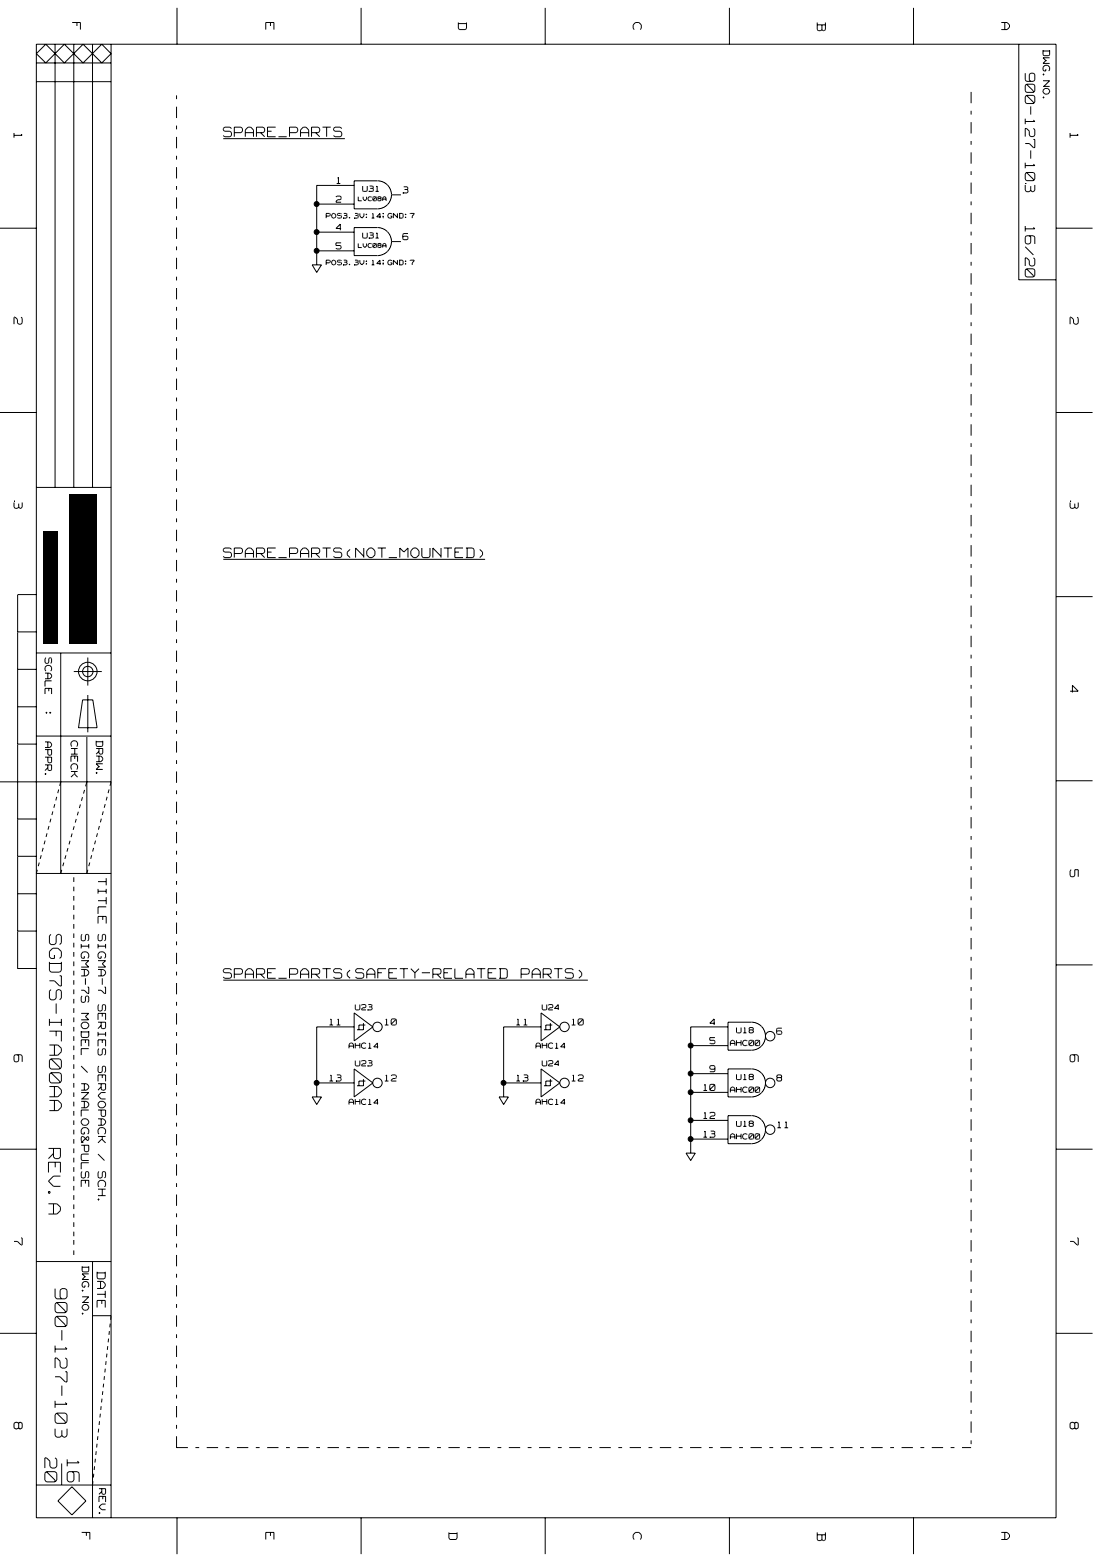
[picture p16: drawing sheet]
<svg xmlns="http://www.w3.org/2000/svg" width="297mm" height="420mm" viewBox="0 0 297 420" stroke-linecap="round" stroke-linejoin="round" font-family="sans-serif">
<defs><g id="words">
<g font-size="7.1" fill="#fff">
<text x="12.4" y="251.3" transform="rotate(90 12.4 251.3)">SGD7S-IFA00AA</text>
<text x="12.1" y="308.9" transform="rotate(90 12.1 308.9)">REV.A</text>
<text x="13.9" y="346.6" transform="rotate(90 13.9 346.6)">900-127-103</text>
<text x="11.2" y="392.1" transform="rotate(90 11.2 392.1)">20</text>
<text x="17.2" y="392.6" transform="rotate(90 17.2 392.6)">16</text>
</g>
<g font-size="5.8" fill="#fff">
<text x="275.1" y="19.7" transform="rotate(90 275.1 19.7)">900-127-103</text>
<text x="275.1" y="60.8" transform="rotate(90 275.1 60.8)">16/20</text>
</g>
<g font-size="4.9" fill="#fff">
<text x="18.8" y="6.1" transform="rotate(90 18.8 6.1)">F</text>
<text x="70.9" y="6.1" transform="rotate(90 70.9 6.1)">E</text>
<text x="122.7" y="6.1" transform="rotate(90 122.7 6.1)">D</text>
<text x="169.7" y="6.1" transform="rotate(90 169.7 6.1)">C</text>
<text x="219.2" y="6.1" transform="rotate(90 219.2 6.1)">B</text>
<text x="268.8" y="6.1" transform="rotate(90 268.8 6.1)">A</text>
<text x="3.1" y="35.8" transform="rotate(90 3.1 35.8)">1</text>
<text x="287.3" y="35.8" transform="rotate(90 287.3 35.8)">1</text>
<text x="60.1" y="37.3">SPARE_PARTS</text>
<text x="3.1" y="85.3" transform="rotate(90 3.1 85.3)">2</text>
<text x="287.3" y="85.3" transform="rotate(90 287.3 85.3)">2</text>
<text x="3.1" y="134.8" transform="rotate(90 3.1 134.8)">3</text>
<text x="287.3" y="134.8" transform="rotate(90 287.3 134.8)">3</text>
<text x="60.1" y="150.5">SPARE_PARTS(NOT_MOUNTED)</text>
<text x="287.3" y="184.4" transform="rotate(90 287.3 184.4)">4</text>
<text x="287.3" y="233.9" transform="rotate(90 287.3 233.9)">5</text>
<text x="25.7" y="236.2" transform="rotate(90 25.7 236.2)">TITLE SIGMA-7 SERIES SERVOPACK / SCH.</text>
<text x="60.1" y="263.7">SPARE_PARTS(SAFETY-RELATED PARTS)</text>
<text x="3.1" y="283.7" transform="rotate(90 3.1 283.7)">6</text>
<text x="287.3" y="283.7" transform="rotate(90 287.3 283.7)">6</text>
<text x="3.1" y="333" transform="rotate(90 3.1 333)">7</text>
<text x="287.3" y="333" transform="rotate(90 287.3 333)">7</text>
<text x="25.5" y="342.1" transform="rotate(90 25.5 342.1)">DATE</text>
<text x="3.1" y="382.5" transform="rotate(90 3.1 382.5)">8</text>
<text x="287.3" y="382.5" transform="rotate(90 287.3 382.5)">8</text>
<text x="21.3" y="412.2" transform="rotate(90 21.3 412.2)">F</text>
<text x="70.9" y="412.2" transform="rotate(90 70.9 412.2)">E</text>
<text x="120.1" y="412.2" transform="rotate(90 120.1 412.2)">D</text>
<text x="169.7" y="412.2" transform="rotate(90 169.7 412.2)">C</text>
<text x="219.2" y="412.2" transform="rotate(90 219.2 412.2)">B</text>
<text x="268.8" y="412.2" transform="rotate(90 268.8 412.2)">A</text>
</g>
<text font-size="4.5" fill="#fff" x="21.3" y="251.3" transform="rotate(90 21.3 251.3)">SIGMA-7S MODEL / ANALOG&amp;PULSE</text>
<g font-size="3.9" fill="#fff">
<text x="280.1" y="13.5" transform="rotate(90 280.1 13.5)">DWG.NO.</text>
<text x="11.6" y="176.9" transform="rotate(90 11.6 176.9)">SCALE</text>
<text x="11.6" y="191.1" transform="rotate(90 11.6 191.1)">:</text>
<text x="11.6" y="199.6" transform="rotate(90 11.6 199.6)">APPR.</text>
<text x="18.6" y="199.3" transform="rotate(90 18.6 199.3)">CHECK</text>
<text x="25.4" y="199.3" transform="rotate(90 25.4 199.3)">DRAW.</text>
<text x="21.6" y="340.6" transform="rotate(90 21.6 340.6)">DWG.NO.</text>
<text x="26.1" y="400.4" transform="rotate(90 26.1 400.4)">REV.</text>
</g>
<g font-size="3.1" fill="#fff">
<text x="90.6" y="49.7">1</text>
<text x="108.4" y="52.2">3</text>
<text x="90.4" y="54.7">2</text>
<text x="90.4" y="62.2">4</text>
<text x="108.4" y="64.8">6</text>
<text x="90.4" y="67.3">5</text>
<text x="88.6" y="276">11</text>
<text x="103.5" y="276">10</text>
<text x="138.9" y="276">11</text>
<text x="153.8" y="276">10</text>
<text x="191" y="281.1">5</text>
<text x="191" y="276">4</text>
<text x="209" y="278.5">6</text>
<text x="88.6" y="291.1">13</text>
<text x="103.5" y="291.1">12</text>
<text x="138.9" y="291.1">13</text>
<text x="153.8" y="291.1">12</text>
<text x="189.3" y="293.6">10</text>
<text x="191" y="288.6">9</text>
<text x="209" y="291.1">8</text>
<text x="189.3" y="301.2">12</text>
<text x="209.2" y="303.7">11</text>
<text x="189.3" y="306.2">13</text>
</g>
<g font-size="2.7" fill="#fff">
<text x="97.6" y="51.7">U31</text>
<text x="97.6" y="64.3">U31</text>
<text x="95.6" y="271.9">U23</text>
<text x="145.9" y="271.9">U24</text>
<text x="196.5" y="281.5">AHC00</text>
<text x="198.2" y="278">U18</text>
<text x="93.9" y="282.2">AHC14</text>
<text x="95.6" y="286.9">U23</text>
<text x="144.2" y="282.2">AHC14</text>
<text x="145.9" y="286.9">U24</text>
<text x="198.2" y="290.6">U18</text>
<text x="93.9" y="297.3">AHC14</text>
<text x="144.2" y="297.3">AHC14</text>
<text x="196.5" y="294">AHC00</text>
<text x="198.2" y="303.2">U18</text>
<text x="196.5" y="306.6">AHC00</text>
</g>
<g font-size="2.4" fill="#fff">
<text x="87.8" y="59">POS3.3V:14;GND:7</text>
<text x="87.8" y="71.5">POS3.3V:14;GND:7</text>
</g>
<g font-size="2.1" fill="#fff">
<text x="96.4" y="54.2">LVC08A</text>
<text x="96.4" y="66.8">LVC08A</text>
</g>
</g></defs>
<path d="M11.6 142.9h4v30.3h-4zM18.6 133h7.5v40.1h-7.5z" fill="#000"/>
<path d="M261.3 24.7v364.7M47.5 389.4h213.8M47.5 389.4v-364.7" fill="none" stroke="#000" stroke-width=".27" stroke-dasharray="3 2 1 2" stroke-linecap="butt"/>
<path d="M9.8 235l6.5-24.7M16.3 235l7.1-24.7M23.4 235l6.5-24.7M24.9 399.5l5-45.6" fill="none" stroke="#000" stroke-width=".27" stroke-dasharray="1 1 1 1 1 1 1 1" stroke-linecap="butt"/>
<g fill="none" stroke="#000" stroke-width=".27">
<path d="M9.8 11.9h274.3v396.4h-274.3zM9.8 16.9h20.1M12.3 11.9l5 5 5.1-5 5 5 2.5-2.5-2.5-2.5-5 5-5.1-5-5 5-2.5-2.5zM14.8 11.9v119.2M19.4 6.1h2.2M19.9 11.9v119.2M20.7 6.1v.9M21.6 6.1v1.9M24.9 11.9v119.2M29.9 11.9v396.4M47.6 2.1v9.8M71.5 6.1h2.2"/>
<path d="M71.5 6.1v1.9M72.8 6.1v.9M73.7 6.1v1.9M97.2 2.1v9.8M123.3 6.1v1.5l.4 .4h1.5M123.4 6.4h2.1M125.5 6.1v1.5l-.3 .4M146.7 2.1v9.8M170.3 6.7v.9l.3 .4M171 6.1l-.7 .6M171 6.1h.9M171.9 6.1l.7 .6"/>
<path d="M172.6 6.7v.9l-.3 .4M196.3 2.1v9.8M219.9 6.1v1.9l.3 .3M219.9 6.7h2.1M220.2 8.3h.6M221.1 6.7v1.2l-.3 .4M221.2 8l.2 .3M222.1 6.1v1.9l-.6 .3M245.8 2.1v9.8M269.4 6.1h1.5M269.4 8h1.5M270.3 6.1v1.8"/>
<path d="M271 6.1l.6 .6M271.6 6.7v.6M271.6 7.3l-.6 .7M274.1 11.9v63.4h10M275.8 19.7v1.8M277.3 19.7l-.4 .4v1.4M277.4 19.7h.6M278 19.7l.4 .4v1.4M280.6 13.5v1.2M280.6 18.8l.3 .3h.5M280.6 15.5l.8 .8-.8 .8M280.6 14.7l.3 .3h1.2"/>
<path d="M280.7 17.1h1.7M280.7 15.5h1.7M280.7 13.7h1.7M280.8 19.9l-.2 .2M280.9 19.9v.2M281.4 18.6v.5M281.4 16.3h.2M281.9 17.6h-.8l-.5 .5v.7M281.9 17.6l.5 .5v.7M282.4 13.5v1.2M282.4 18.8l-.2 .3M282.4 14.7l-.2 .3"/>
<path d="M3.8 35.8v1.2M3.8 36.4h2.1M5.7 36.1l.3 .3M9.8 22h20.1M60.1 34.6v.3M60.1 35l.3 .3M60.1 36.4l.3 .4M60.1 37.3h32.7M60.4 34.2l-.3 .3M60.5 34.2h1.3M60.5 35.3h1.3M60.5 36.8h1.3"/>
<path d="M61.9 35.3l.4 .4v.7M61.9 34.2l.4 .4M62.3 36.4l-.4 .4M65.2 34.6v.7M65.2 34.6l-.4-.4h-1.8v2.6M65.2 35.3l-.4 .4h-1.7M66 36.8v-1.8l.8-.8h.7l.7 .8v1.8M66 35.7h2.2M69 35.7h1.8M70.1 35.7l1.1 1.1M70.8 34.2h-1.8v2.6M70.8 34.2l.4 .4"/>
<path d="M71.2 34.6v.7M71.2 35.3l-.4 .4M72 35.3h1.1M72 36.8h2.2M74.2 34.2h-2.2v2.6M74.9 36.8h2.2M77.9 35.7h1.8M79.7 34.2h-1.8v2.6M79.7 34.2l.4 .4M80.1 34.6v.7M80.1 35.3l-.4 .4M80.9 35.7h2.1"/>
<path d="M82.3 34.2h-.7l-.7 .8v1.8M82.3 34.2l.8 .8v1.8M85 35.7l1 1.1M86 34.6v.7M86 34.6l-.4-.4h-1.8v2.6M86 35.3l-.4 .4h-1.7M86.8 34.2h2.2M87.9 34.2v2.6M89.7 36.4l.4 .4M89.7 34.6v.3M89.7 35l.4 .3M90.1 34.2l-.3 .3"/>
<path d="M90.1 35.3h1.5l.3 .4v.7M90.1 34.2h1.5l.3 .4M91.9 36.4l-.3 .4h-1.5M275.8 26v1.4l.4 .5M275.8 31.9v1.5M275.8 38.6h1.1l1.1 1.1M275.8 24.5l.4 .4M275.8 21.5l.4 .4M276.1 34.5h-.3v2.2M276.2 22.6l-.4 .4v1.4M276.2 34.5l.7 .8M276.2 25.7l-.4 .3"/>
<path d="M276.2 25.7l1.8 1.7M276.2 27.9h1.8M276.2 25.7h1.8M276.2 24.9h1.8M276.2 21.9h1.8M276.9 36.4l.4 .3M276.9 35.3v1M276.9 21.5l.4 .3M277.3 28.6v2.2M277.4 36.7h.6M278 22.6l-1.8 .1 1.8 1.7M278 24.5v.3l.4-.3"/>
<path d="M278 27.5v.3M278 22.6l.4 .4v1.4M278 34.5l.4 .4v1.4M278 37.5l.4 .1v2.1h-.4M278 32.3l.4 .4h-2.5M278 25.7l.4 .3M278.4 21.5l-.4 .4M278.4 26v1.4l-.4 .5M278.4 36.4l-.4 .3M280.6 24.3v.5M280.6 20.2h.3M280.6 24.8l.6 .5h.7"/>
<path d="M280.6 23.2h1.8M280.6 21.7h1.8l-1.5 1.5M280.8 26.1h-.2v.2h.3v-.2M281.9 23.8h-.8l-.5 .5M281.9 23.8l.5 .5M282.4 24.3v.5M282.4 24.8l-.5 .5M287.9 35.8v1.2M288 36.4h2.1M289.8 36.1l.3 .3M85.2 54.9h10.1M87.8 57.4h.8"/>
<path d="M87.8 57.4v1.3M87.8 58.1h.8M88.6 57.4l.3 .2M88.9 57.6v.3M88.9 58l-.3 .1M89.2 57.8l.4-.4h.3l.4 .4M89.2 57.8v.5l.4 .4 .7-.4v-.5M90.4 53l.2-.3h.9l.3 .3M90.6 49.4h1M90.8 57.6v.1M90.8 58.5l.8 .2M90.8 57.8l.8 .2"/>
<path d="M91.1 47.7l-.3 .3M91.1 47.8v1.5M91.6 57.4l-.8 .1M91.7 57.4l.2 .2M91.7 58l.2 .1M91.8 53v.4M91.8 53.5l-.2 .2h-.7l-.5 .5v.2h1.4M91.9 58.2v.3M91.9 58.5l-.2 .2M92.3 58.7h.1M92.5 57.4l.9 .2M93.2 58l.2 .1"/>
<path d="M93.4 57.6v.1M93.4 58.2v.3M93.4 58.5l-.9 .2M93.4 57.8l-.8 .2M94.1 58.5v.2M95.3 58.7h.1M95.3 49.9h-10.1v21.3M95.5 57.4h.6M95.5 58.7h.6M95.6 58h.5M96.2 57.4l.2 .2M96.2 58l.2 .1"/>
<path d="M96.4 52.9v1.1M96.4 57.6v.1M96.4 58.2v.3M96.4 58.5l-.2 .2M96.4 57.8l-.2 .2M96.4 54h.9M96.8 57.4v.7M96.8 58.1l.5 .5M97.6 51.3l.1 .2M97.6 50v1.3M97.7 52.9v.6l.4 .5M97.8 51.5h.8"/>
<path d="M97.9 57.4v.7M97.9 58.1l-.5 .6M98.5 57.6h.1l-.1 .2M98.5 58.3h.1l-.1 .2M98.5 57.6v.2M98.5 58.4v.1M98.6 52.9v.6l-.4 .5M98.8 51.3l-.2 .2M98.8 50v1.3M99 53.7l.3 .3M99.2 51.5h.1M99.3 52.9l-.3 .4v.4"/>
<path d="M99.4 52.9l.5 .2M99.4 50h.8l.3 .3M99.9 53.9l-.5 .1M100 58.7h.7M100.3 50.7l.2 .2M100.3 53.9l.2 .1M100.3 53.1v.7M100.4 57.4l-.2 .2M100.4 57.4v1.2M100.5 52.9l-.2 .2M100.5 50.3l-.3 .4h-.6M100.5 50.9v.4"/>
<path d="M100.5 51.3l-1.1 .2M100.5 52.9h.5M100.5 54h.5M101 53.1l-.6 .7M101 51.5h.9M101.1 52.9v.2M101.3 53.1v.8l-.2 .1M101.5 50l-.2 .3M101.5 50.1v1.3M101.6 54h.1M101.8 52.9v1.1M101.8 52.9h.6l.2 .4-.2 .1"/>
<path d="M101.8 53.4h.6M102 56.1l-.1 .1M102.2 48.7h.1M102.2 57.4l-.8 .9h1M102.2 57.4v1.3M102.4 53.4l.2 .3-.2 .3h-.6M102.7 48.8v.1M103 55.9h.1M103 57.4v.2M103 58.2v.1M103 58.1h.1M103 57.4h.1"/>
<path d="M103 53.6h.8M103 48.9l.4 .2M103 57.6h.1M103 58.3h.1M103.1 49l-1.2-.4h-6.6v7.6l7.4-.2M103.1 58.5l-.1 .2M103.2 55.8l-.6 .2M103.2 57.4v.2M103.2 58.1v.4M103.3 52.9l-.3 .4v.7M103.3 52.9h.2M103.3 49.1h.1"/>
<path d="M103.4 49.1l.1 .1M103.5 49.1l.1 .2M103.5 55.7l-.4 .1M103.5 55.6h.1M103.6 52.9l.3 .4v.7M103.6 55.5l-.2 .2M103.6 49.3h.1M103.6 55.5h.1M103.7 49.3l1 1M103.8 49.4h.1M103.8 55.5h.1M104 55.3l-.3 .2"/>
<path d="M104 49.5h.1M104 55.3h.1M104.4 57.8v.5l.3 .4M104.4 50h.1M104.6 50.2h.1M104.6 54.6v.1M104.7 50.3h.1M104.7 50.3l.1 .2M104.7 57.4l-.3 .4M104.7 57.4h.5M104.7 58.7h.5M104.8 50.4v.1"/>
<path d="M104.8 54.3v.1M104.8 50.5l.2 .3M104.9 54.2l-.9 1.1M104.9 50.6h.1M104.9 54.2h.1M105 50.8v.2M105 50.9l.3 1.1-.2 1.7M105 53.9l-.1 .3M105 53.8v.2M105.1 58.1h.3M105.1 51.2l.1 .1M105.2 53.6l-.2 .2"/>
<path d="M105.2 51.7h.1M105.2 57.4l.3 .2M105.3 53.1h-.1M105.4 52.4h2.5M105.5 58.1v.4M105.5 58.5l-.3 .2M105.8 57.4v1.3M105.8 57.4l1.1 1.1M106.9 57.4v1.3M107.4 57.4h.8l.3 .2M107.5 57.4v1.2M108.4 51.9h.1"/>
<path d="M108.5 58.5l-.3 .2h-.8M108.5 57.6v.9M108.6 51.9h.9M108.6 50.3h.9M108.8 51h.7M109.1 57.6v.2M109.1 58.4v.1M109.1 57.6h.1M109.1 58.3h.1M109.1 57.8h.1M109.1 58.5h.1M109.2 57.6v.2"/>
<path d="M109.2 58.3v.2M109.6 50.3l.2 .4M109.8 50.7l-.2 .3 .2 .6-.2 .3M110.9 58.2v.5M111.4 57.4h-1v.2M111.4 57.6l-.5 .5M111.5 57.4v.2M275.8 49.4h.1M275.8 51.2l.4 .4M275.8 43.8v1.5M275.8 49.7v1.4M275.8 48.2l.4 .4"/>
<path d="M276.2 46.4l-.4 .4v1.4M276.2 48.6h1.8M277.3 51.2l-.4 .4h-.7M277.3 40.5v2.2M277.3 50.1v1M277.3 51.2l.4 .4M277.7 51.6h.3M278 46.4h-1.8l1.8 1.8M278 48.2v.4M278 46.4l.4 .4v1.4M278 44.2l.4 .3h-2.5M278.4 51.2l-.4 .4"/>
<path d="M278.4 49.7v1.4M278.4 48.2l-.4 .4M0 61.4h9.8M84 71.2h2.5l-1.3 2.1zM85.2 62.4h10.1M85.2 67.5h10.1M87.8 70h.8M87.8 70v1.2M87.8 70.7h.8M88.6 70l.3 .5M88.9 70.5l-.3 .2M89.2 70.4l.4-.4h.3l.4 .4"/>
<path d="M89.2 70.4v.5l.4 .3 .7-.3v-.5M90.4 66.8l.2 .2h.9l.3-.2M90.8 71.1l.8 .1M90.8 70.1v.2M90.8 70.4l.8 .1M91.6 60.3l-1.2 1.2h1.4M91.6 60.3v1.6M91.6 70l-.8 .1M91.7 70l.2 .1M91.7 70.5l.2 .2M91.8 65.3h-1.4v.7h1.2l.2 .7M91.9 70.7v.3"/>
<path d="M91.9 71.1l-.2 .1M92.3 71.2h.1M92.5 70h.6l.3 .3M93.2 70.6l.2 .1M93.4 71.1l-.9 .1M93.4 70.7v.3M93.4 70.4l-.8 .1M94.1 71.1v.1M95.3 71.2h.1M95.5 70h.6M95.5 71.2h.6M95.6 70.5h.5"/>
<path d="M96.2 70l.2 .3M96.2 70.6l.2 .1M96.4 65.5v1.1M96.4 70.7v.3M96.4 71.1l-.2 .1M96.4 70.4l-.2 .1M96.4 66.6h.9M96.8 70.7l.5 .5M96.8 70v.7M97.6 63.9l.1 .2M97.6 62.6v1.2M97.7 66.1l.4 .4"/>
<path d="M97.7 65.5v.6M97.8 64.1h.8M97.9 70v.7M97.9 70.7l-.5 .5M98.5 70.4l.1-.3-.1 .3M98.5 70.9v.2M98.5 71v.1M98.6 65.5v.6M98.6 66.1l-.4 .5M98.8 63.9l-.2 .2M98.8 62.6v1.2M99 66.3l.3 .3"/>
<path d="M99.2 64.1h.1M99.3 65.5l-.3 .3v.5M99.4 65.5l.5 .2M99.4 62.6h.8l.3 .2M99.9 66.5l-.5 .1M100 71.2h.7M100.3 63.3l.2 .2M100.3 66.5l.2 .1M100.3 65.7v.7l.7-.7M100.4 70l-.2 .1M100.4 70v1.2M100.5 65.5l-.2 .2"/>
<path d="M100.5 62.9v.1M100.5 63.5v.3M100.5 63.9l-1.1 .2M100.5 63l-.3 .2h-.6M100.5 65.5h.5M100.5 66.6h.5M101 64.1h.9M101.1 65.5v.2M101.3 66.5l-.2 .1M101.3 62.8l.2-.2v1.4M101.3 65.7v.7M101.6 66.6h.1"/>
<path d="M101.8 65.5v1.1M101.8 65.5h.6l.2 .3-.2 .2M101.8 66h.6M102.2 61.3h.1M102.2 70l-.8 .9h1M102.2 70v1.2M102.3 68.7h-.1M102.4 66l.2 .3-.2 .3h-.6M102.6 68.6h.1M102.7 61.4h.1M103 61.5l.5 .3M103 70.7h.1"/>
<path d="M103 70h.1M103 70v.1M103 70.7v.2M103 66.1h.8M103 61.5l-1.1-.3h-6.6v7.5h6.6l1.1-.2M103 70.1h.1M103 70.9h.1M103.1 68.4h.1M103.1 71.1l-.1 .1M103.2 61.6h.1M103.2 70v.1M103.2 70.7v.4"/>
<path d="M103.3 65.5l-.3 .4v.7M103.3 65.5h.2M103.4 61.7l.1 .1M103.5 68.2l-.6 .3M103.5 68.2l-.1 .1M103.5 68.2h.1M103.5 61.8l.3 .1M103.6 65.5l.3 .4v.7M103.6 61.8h.1M103.6 68.1h.1M103.8 61.9h.1M103.8 68h.1"/>
<path d="M103.8 61.9l.8 .8M104 67.9l-.5 .3M104 62.1h.1M104 67.9h.1M104.4 70.4v.5l.3 .3M104.4 62.5v.1M104.6 62.7v.1M104.6 67.2h.1M104.6 62.8l.2 .3M104.7 62.9h.1M104.7 67.1h.1M104.7 70l-.3 .4"/>
<path d="M104.7 70h.5M104.7 71.2h.5M104.8 63l.2 .4M104.8 66.8l-.8 1.1M104.9 66.8h.1M104.9 66.8l-.1 .1M104.9 63.3v.1M105 63.4v.1M105 63.5l.3 1.1-.3 1.9M105 66.5l-.1 .3M105.1 66.3v.1M105.1 70.7h.3"/>
<path d="M105.1 63.8h.1M105.2 66.1l-.1 .1M105.2 64.3h.1M105.2 70l.3 .1M105.3 65.7h-.1M105.4 65h2.5M105.5 71.1l-.3 .1M105.5 70.7v.3M105.8 70l1.1 1M105.8 70v1.2M106.9 70v1.2M107.4 70h.8l.3 .1v.9"/>
<path d="M107.5 70v1.2M108.5 71.1l-.3 .1h-.8M108.6 63.5l-.2 .3M108.6 62.8l-.2 .3v1.2l.2 .2M108.6 63.5h.9M108.6 64.5h.9M108.6 62.8h1.2M109.1 71v.1M109.1 70.9h.1M109.1 70.4h.1M109.1 71.1h.1M109.2 70.1l-.1 .3"/>
<path d="M109.2 70.1v.3M109.2 70.9v.2M109.6 63.5l.2 .3M109.8 63.8l-.2 .7M110.9 70.7v.5M111.4 70h-1v.1M111.4 70.2l-.5 .5M111.5 70v.1M275.8 69.3h.3M275.8 60.8v1.5M275.8 69.4v2.1M275.8 72.7v1.4"/>
<path d="M275.8 74.1l.4 .4M275.8 66.4l2.2 2.2M275.8 65.2l.4 .4M276.2 63.4l-.4 .4v1.4M276.2 69.3l.7 .8v1M276.2 72.3l-.4 .3M276.2 72.3l1.8 1.8M276.2 74.5h1.8M276.2 72.3h1.8M276.2 63.4h1.8M276.9 71.2l.4 .3M277 63.5l.3 .3v1.4"/>
<path d="M277.3 65.2l-.4 .4h-.7M277.4 71.5h.6M278 61.2l.4 .4h-2.5M278 74.1v.4M278 63.4l.4 .4v1.8M278 72.3l.4 .3M278 69.3l.4 .4M278.4 69.7v1.4M278.4 72.7v1.4M278.4 74.1l-.4 .4M278.4 71.2l-.4 .3M284.1 61.4h9.9"/>
<path d="M3.8 85.3h.2l.7 .6v.9l.3 .4M3.8 85.3v1.9M5.7 85.3l.3 .3v1.2l-.3 .4h-.6M287.9 85.3h.3M287.9 85.3v1.9M288.2 85.3l.6 .7v.9l.4 .3M289.2 87.2h.6M289.8 85.3l.3 .3v1.2l-.3 .4M0 111h9.8M284.1 111h9.9M3.8 134.8h.1M3.8 136.4l.3 .3"/>
<path d="M3.8 135.2v1.2M4.1 136.7h.6M5 136.4l-.3 .3M5 135.5v.9M5 136.4l.3 .3M6 136.4l-.6 .3M6 135.2v1.2M9.8 131.1h20.1M287.9 134.8h.1M287.9 136.4l.3 .3h.6M287.9 135.2v1.2M288.8 136.7l.4-.3 .6 .3"/>
<path d="M289.2 135.5v.9M290.1 135.2v1.2M290.1 136.4l-.3 .3M4.7 159.9h5.1M60.1 147.8v.3M60.1 148.2l.3 .3M60.1 149.6l.3 .4M60.1 150.5h70.4M60.4 147.4l-.3 .3M60.5 147.4h1.3M60.5 150h1.3M60.5 148.5h1.3"/>
<path d="M61.9 147.4l.4 .4M61.9 148.5l.4 .4M62.3 148.9v.7M62.3 149.6l-.4 .4M63 147.4v2.6M63 147.4h1.8l.4 .4M65.2 147.8v.7M65.2 148.5l-.4 .4h-1.7M66 150v-1.8l.8-.8h.7l.7 .8v1.8M66 148.9h2.2M69 147.4v2.6M69 147.4h1.8"/>
<path d="M69 148.9h1.8M70.1 148.9l1.1 1.1M70.8 147.4l.4 .4M71.2 147.8v.7M71.2 148.5l-.4 .4M72 147.4v2.6M72 147.4h2.2M72 150h2.2M72 148.5h1.1M74.9 150h2.2M77.9 147.4v2.6M77.9 147.4h1.8"/>
<path d="M77.9 148.9h1.8M79.7 147.4l.4 .4M80.1 147.8v.7M80.1 148.5l-.4 .4M80.9 148.9h2.1M82.3 147.4h-.7l-.7 .8v1.8M82.3 147.4l.8 .8v1.8M83.8 147.4v2.6M83.8 147.4h1.8l.4 .4M85 148.9l1 1.1M86 147.8v.7M86 148.5l-.4 .4h-1.7"/>
<path d="M86.8 147.4h2.2M87.9 147.4v2.6M89.7 147.8v.3M89.7 148.2l.4 .3M89.7 149.6l.4 .4M90.1 147.4l-.3 .3M90.1 147.4h1.4l.4 .4M90.1 148.5h1.4l.4 .4M91.9 148.9v.7M91.9 149.6l-.4 .4h-1.4M93.4 149.3l.8 .7M94.2 147.8l-.8 .7v.7"/>
<path d="M95.7 147.4v2.6M95.7 147.4l2.1 2.2M97.9 147.4v2.6M98.7 149.3l.7 .7h.7M100.1 147.4h-.7l-.7 .8v1M100.2 147.4l.7 .8v1M100.9 149.3l-.7 .7M101.6 147.4h2.2M102.7 147.4v2.6M104.6 150h2.2M107.6 147.4v2.6M107.6 147.4l1 1.1"/>
<path d="M109.8 147.4v2.6M109.8 147.4l-1.1 1.1M110.5 149.3l.8 .7M111.3 147.4l-.8 .8v1M111.3 147.4h.7l.7 .8v1M112.7 149.3l-.7 .7h-.7M113.5 149.6l.3 .4M113.5 147.4v2.2M115.7 149.6l-.4 .4h-1.4M115.7 147.4v2.2M116.5 147.4v2.6M116.5 147.4l2.1 2.2"/>
<path d="M118.7 147.4v2.6M119.4 147.4h2.2M120.5 147.4v2.6M122.4 147.4v2.6M122.4 147.4h2.2M122.4 150h2.2M122.4 148.5h1.1M125.3 147.4h1.8M125.3 150h1.8M125.7 147.4v2.5M127.2 147.4l.4 .4M127.6 147.8v1.8"/>
<path d="M127.6 149.6l-.4 .4M129.1 147.8l.7 .7M129.8 149.3l-.7 .7M129.8 148.5v.8M4.7 160v10h5.1M4.7 170.1v9.9h5.1M9.8 175.6h20.1M12.1 177.2v.9M12.1 179.5v.7M12.1 178.2l.3 .2h.5l.2-.2M12.4 176.9l-.3 .3M13.1 177.2v.9"/>
<path d="M13.3 179h-.6l-.6 .5M13.4 179l.5 .5M13.4 176.9l-.3 .3M13.4 176.9h.2M13.7 177l.2 .2M13.9 177.2v.9M13.9 179.5v.7M13.9 178.2l-.3 .2M16.3 175.6v59.4M23.6 176.9v7.5M284.1 160.5h9.9M4.7 180.1v10h5.1"/>
<path d="M4.7 190.2v10h5.1M9.8 198h20.1M12.1 186.7v-1.5h1.7l.1 1.5M12.1 199.6h1.2M12.1 182.6h1.2M12.1 181.1h1.2M12.1 180.3l.3 .2M12.4 191.6h.2M12.6 191.6v.3l-.2-.3M12.9 181.1v1.4M12.9 199.6v1.4M13.1 185.2v.7"/>
<path d="M13.4 191.6h.2M13.4 199.6l.5 .5M13.4 181.1l.5 .5M13.6 191.6v.3h-.2v-.3M13.9 183.1l-1.8 .1v1.5M13.9 181.6v.4M13.9 182.1l-.5 .5M13.9 180.3l-.3 .2M19.1 199.8v.7l.2 .3M19.6 199.3l-.5 .5M19.6 199.3h.7M19.9 180.6h7.5"/>
<path d="M20.4 199.3l.5 .5M20.9 199.8v.7l-.3 .3M22.2 188.3h2.8l1.1 7.4h-5zM23.4 198.2v36.8M23.6 186.9v10.1M25.9 199.3v1.2l.2 .3M25.9 199.5h1.7M27.6 199.3v1.2l-.2 .3h-1.2M287.9 185.9h2.2M290.1 185.9l-1.6-1.5v1.9M0 210.3h29.9M4.7 200.3v9.9"/>
<path d="M4.7 210.3v10h5.1M12.1 208.3h.3M12.1 208.1h.2M12.1 208.1v.2M12.1 201.6h1.8v1.3M12.1 203.7h1.8v1.2M12.1 205.7h1.8v1.3M12.1 201.1h1.2M12.4 208.1v.2M12.8 206.5l-.7 .8M12.9 201.7v1.2M12.9 203.7v1.2"/>
<path d="M12.9 205.8v1.2M12.9 207l.2 .3M12.9 204.9l.2 .3M12.9 202.9l.2 .3M13.2 207.3h.4M13.2 205.2h.4M13.2 203.2h.4M13.9 204.9l-.3 .3M13.9 207l-.3 .3M13.9 200.1v.4M13.9 202.9l-.3 .3M13.9 200.6l-.5 .5"/>
<path d="M19.1 207.5h1.8M19.1 203.4h1.8v1.5M19.1 203.4v1.5M19.1 202.9h1.8M19.1 201.3h1.8M19.6 205.4l-.5 .6v.7l.2 .3M19.6 205.4h.7M19.8 208.3l-.7 .7M19.9 208.3h.2M20.1 207.6v.7l.8 .7M20.1 201.4v1.4M20.1 203.4v.7"/>
<path d="M20.4 205.4l.5 .6v.7l-.3 .3M25.9 208h.2M25.9 207.8h.2v.2M25.9 207.8v.2M25.9 203.4h1.2l.5 .5M25.9 201.3h1.7M26.6 202.1l-.7 .8M26.6 201.4v1.2M26.6 203.4v1.5M26.6 202.6l.3 .3h.4l.3-.3M26.9 206.2l-1 .8h1.7M27.6 201.3v1.3"/>
<path d="M27.6 203.9v.4M27.6 205.4h-1.7l.7 .8M27.6 204.4l-.5 .5h-1.2M284.1 210h9.9M4.7 220.4v9.9h5.1M4.7 230.5v9.9h5.1M9.8 235h20.1M19.9 236v1.2M19.9 238.5v1.2M26.4 239.1v1.3M26.4 237.2h2.1M26.4 239.7h2.1"/>
<path d="M28.6 236.2v1.9M28.6 239.1v1.3M287.9 234.3v1.2M287.9 235.5l.3 .3h.6M288.2 233.9l-.3 .3M289.2 235.5v-1.6l.9 .1v1.8M289.2 235.5l-.4 .3M4.7 240.5v9.9h5.1M4.7 250.6v9.9h5.1M13.3 256v1.3M13.3 258.7v2.3M13.3 257.3l.4 .5"/>
<path d="M13.3 259.2h3.2M13.7 251.3l-.4 .5v1.8l.4 .5M13.8 257.8h.8M13.8 254.1h.8M14.6 254.1l.5-.5v-1.8l.5-.5h.4l.5 .5v1.8l-.5 .5M14.6 256.9v.9M15.5 255.1h-1.3l-.9 .8M15.6 255.1l.9 .8M16.5 256v1.3M16.5 258.7v2.3M16.5 257.3l-.5 .5M19.9 241v1.3"/>
<path d="M19.9 243.5v1.3M19.9 246v1.3M19.9 248.5v1.3M19.9 251.1v1.2M19.9 253.6v1.2M19.9 256.1v1.2M19.9 258.6v1.3M21.8 251.6v1.1M21.8 253.9v1.2M21.8 258.4h2M21.8 252.8l.3 .3h.6l.3-.3M21.9 254.5h1.9"/>
<path d="M22.1 251.3l-.3 .3M22.4 256l-.6 .6v.8M22.4 256h.9l.6 .6v.8M22.7 257.2v.5l-.6 .1-.3-.3M23 251.6v1.1M23.3 251.3l-.3 .3M23.3 251.3l.6 .3M23.9 251.6v1.1M23.9 253.9v1.2M23.9 258.4l-.9 .8 .9 .9M23.9 257.5l-.3 .3M23.9 252.8l-.3 .3"/>
<path d="M26.4 244v1.8M26.4 251.6v1.1M26.4 253.9v1.2M26.4 243.9h2.2M26.4 242.3h2.1M26.4 258.4h2l-.8 .8M26.4 252.8l.3 .3h.5M26.4 254.5h2M26.6 251.3l-.2 .3M26.9 256l-.5 .6v.8M27 256h.8l.6 .6v.8M27.2 257.2v.6h-.5l-.3-.3"/>
<path d="M27.5 259.2l.9 .9h-2M27.5 251.6v1.1M27.5 252.8l-.3 .3M27.6 246.5v.9M27.8 251.3l-.3 .3M27.9 251.3h.2M28.2 251.4l.2 .2M28.4 251.6v1.1M28.4 253.9v1.2M28.4 257.5l-.3 .3M28.4 252.8l-.3 .3M28.5 246.5h-2.1v1.9"/>
<path d="M28.6 241.3v1.9M28.6 246.5v1.9M284.1 259.5h9.9M13.3 277.4h3.2v2.7M13.3 274.1v1.8M13.3 263.8h1.3M13.3 261l.4 .5M13.3 275h3.2M13.7 266.2l-.4 .5v1.7l.4 .5M13.8 268.9h.8M13.8 261.5h2.2M14.6 263.8l1.4 1.4"/>
<path d="M15.1 269.9v2.8M15.1 277.4v1.3M16 266.2h-.4l-.5 .5v1.7l-.5 .5M16 265.2h.5M16 262.5h.5M16.1 266.2l.4 .5v1.7l-.5 .5M16.5 262.5v2.7M16.5 274.1v1.8M16.5 261l-.5 .5M19.9 261.1v1.3M19.9 263.7v1.2M19.9 266.2v1.2"/>
<path d="M19.9 268.7v1.2M19.9 271.2v1.3M19.9 273.7v1.3M19.9 276.2v1.3M19.9 278.7v1.3M21.8 274.3h2M21.8 277.3v1.5l.3 .3h1.4M21.8 268.2v1.1M21.8 275.5v.6M21.8 279.7v1.7M21.8 279.7h2M21.8 276.1l.6 .6"/>
<path d="M21.8 272.6h2M21.8 269.3l.3 .3h.6l.3-.3M21.8 266.4h.8l.9 .8M21.8 260.8h1.5l.6 .5M21.8 260.1h2M21.9 277.6h1.9M22.1 267.9l-.3 .2M22.4 275l-.6 .5M22.4 275h.8l.7 .5M22.7 260.8v1.7M23 263.1v1.8M23 268.2v1.1"/>
<path d="M23 279.7v.8M23 273.4l.9 .9M23.3 267.9l-.3 .2M23.3 267.9l.6 .2M23.6 265.5h.3M23.9 265.6v1.7h-.3M23.9 261.4v.5M23.9 268.2v1.1M23.9 275.5v.6M23.9 277.3v1.4l-.3 .4M23.9 279.7v1.7M23.9 276.1l-.6 .6h-.9"/>
<path d="M23.9 272.6l-.9 .8M23.9 269.3l-.3 .3M23.9 261.9l-.7 .6h-1.4M26.4 275h2v1.4M26.4 270.5v1.1M26.4 272.6v1.7M26.4 277.6v1.2M26.4 279.7v1.7M26.4 272.6h2v1.7M26.4 279.7h2v1.7M26.4 266.4h.8M26.4 260.8h1.4l.6 .5"/>
<path d="M26.4 271.7l.3 .2h.5M26.4 278.2h2M26.6 270.2l-.2 .3M27.2 275.8l-.8 .9M27.2 276.4l.3 .3M27.2 260.8v1.7M27.2 275v1.4M27.2 266.4l.9 .8M27.5 263.1v1.8M27.5 270.5v1.1M27.5 272.6v.8M27.5 279.7v.8"/>
<path d="M27.5 271.7l-.3 .2M27.6 276.7h.5M27.8 270.2l-.3 .3M27.9 270.2h.2M28.1 265.5h.3M28.2 270.3l.2 .2M28.4 265.6v1.7h-.3M28.4 261.9l-.6 .6h-1.4M28.4 261.4v.5M28.4 270.5v1.1M28.4 277.6v1.2M28.4 276.4l-.3 .3"/>
<path d="M28.4 271.7l-.3 .2M60.1 260.9v.4M60.1 261.3l.3 .4M60.1 262.8l.3 .3M60.1 263.7h98.1M60.4 260.6l-.3 .3M60.5 260.6h1.3M60.5 261.7h1.3M60.5 263.1h1.3M61.9 260.6l.4 .3M61.9 261.7l.4 .3v.8M62.3 262.8l-.4 .3"/>
<path d="M65.2 260.9l-.4-.3h-1.8v2.5M65.2 261.7l-.4 .3h-1.7M65.2 261v.6M66 261.3l.8-.7h.6l.8 .7M66 261.4v1.7M66 262h2.2M68.2 261.4v1.7M69 262h1.8M70.1 262.1l1.1 1M70.8 260.6h-1.8v2.5M70.8 260.6l.4 .3M71.2 261.7l-.4 .3"/>
<path d="M71.2 261v.6M72 261.7h1.1M72 263.1h2.2M74.2 260.6h-2.2v2.5M74.9 263.1h2.2M77.9 262h1.8M79.7 260.6h-1.8v2.5M79.7 260.6l.4 .3M80.1 261.7l-.4 .3M80.1 261v.6M80.9 261.4v1.7M80.9 262h2.1"/>
<path d="M82.3 260.6h-.7l-.7 .7M82.3 260.6l.8 .7M83.1 261.4v1.7M85 262.1l1 1M86 260.9l-.4-.3h-1.8v2.5M86 261.7l-.4 .3h-1.7M86 261v.6M86.8 260.6h2.2M87.9 260.6v2.5M88.6 275.7h1M89.1 274.1l-.2 .2M89.1 274.1v1.6"/>
<path d="M89.7 260.9v.4M89.7 261.3l.4 .4M89.7 262.8l.4 .3M90.1 260.6l-.3 .3M90.1 260.6h1.4l.4 .3M90.1 261.7h1.4l.4 .3v.8M90.6 275.7h1M91.1 274.1l-.3 .2M91.1 274.1v1.6M91.9 262.8l-.4 .3h-1.4M93.4 261.7v.7l.8 .7M94.2 260.9l-.8 .8"/>
<path d="M95.3 276.2h-10.1v18.9M95.3 272.5l5 3.7-5 3.8zM95.6 271.5l.2 .2 1-.2M95.6 270.2v1.2M95.7 260.9v.4M95.7 261.3l.3 .4M95.7 262.8l.3 .3M96 260.6l-.3 .3M96.1 260.6h1.4l.4 .3M96.1 261.7h1.4l.4 .3v.8M96.8 270.2v1.2M97.2 271.5l1.3 .2"/>
<path d="M97.4 270.2l-.2 .2M97.5 270.2h.7M97.6 271.1l-.4 .4M97.7 271.1h.5M97.8 275.2v1.8h-1.7M97.9 262.8l-.4 .3h-1.4M98.3 270.2l.2 .2M98.3 275.7h-1.7v1.3M98.5 270.5v.3M98.5 270.8l-.2 .3M98.7 261.4v1.7M98.7 262h2.1"/>
<path d="M98.9 271.7h.1M99.1 270.2h.8l.2 .2M99.9 270.9l.2 .5M100.1 270.5l-.2 .3h-.6M100.1 271.5l-1 .2M100.1 260.6h-.7l-.7 .7M100.2 260.6l.7 .7M100.9 261.4v1.7M101.7 261.7h1M103.5 275.7h1M103.8 260.6h-2.2v2.5M104 274.1l-.2 .2"/>
<path d="M104 274.1v1.6M104.6 261.7h1.1M104.6 263.1h2.2M105.2 274.4v1.1l1.2-1.1M105.2 274.3l.3-.2h.9l.2 .2h-.2M105.2 275.5l.3 .2h.9l.2-.2M106.6 274.4v1.1M106.8 260.6h-2.2v2.5M107.6 260.6h2.2M108.7 260.6v2.5M110.5 260.6l1.1 1M111.6 261.7v1.4"/>
<path d="M112.7 260.6l-1.1 1.1M113.5 261.7h2.2M117.6 262.1l1.1 1M118.7 260.9l-.5-.3h-1.7v2.5M118.7 261.7l-.5 .3h-1.7M118.7 261v.6M119.5 261.7h1M119.5 263.1h2.1M121.6 260.6h-2.2v2.5M122.4 260.6v2.5M122.4 263.1h2.2M125.3 261.4v1.7"/>
<path d="M125.4 262h2.1M126.1 260.6l-.8 .7M126.1 260.6h.7M126.8 260.6l.8 .7M127.6 261.4v1.7M128.4 260.6h2.2M129.5 260.6v2.5M131.4 261.7h1M131.4 263.1h2.1M133.5 260.6h-2.2v2.5M134.3 260.6h1.8l.4 .3M134.6 260.6v2.5"/>
<path d="M136.5 262.8l-.4 .3h-1.8M136.5 261v1.8M138.9 275.7h1M139.4 274.1l-.2 .2M139.4 274.1v1.6M140.9 275.7h1M141.4 274.1l-.3 .2M141.4 274.1v1.6M142.4 260.9l-.4-.3h-1.8v2.5M142.4 261.7l-.4 .3h-1.7M142.4 261v.6M143.2 261.4v1.7"/>
<path d="M143.2 262h2.1M143.9 260.6l-.7 .7M143.9 260.6h.7M144.7 260.6l.7 .7M145.4 261.4v1.7M145.6 276.2h-10.1v18.9M145.6 272.5l5 3.7-5 3.8zM145.9 271.5l.1 .2M145.9 270.2v1.2M146.1 271.7h.8M146.2 262h1.7M147.1 271.5l-.2 .2"/>
<path d="M147.1 270.2v1.2M147.3 262.1l1 1M147.5 270.4l.2-.2h.8l.3 .2M147.5 271.5v.2M147.6 271.7h1.2M147.9 271.1l-.4 .4M147.9 260.6h-1.8v2.5M148 260.6l.3 .3M148.1 275.2v1.8h-1.8M148.3 261.7l-.3 .3M148.3 261v.6M148.6 275.7h-1.7v1.3"/>
<path d="M148.8 270.5v.3M148.8 270.8l-.3 .3h-.5M149.1 260.6h2.2M150.2 260.6v2.5M150.2 270.3v1.4M150.2 270.2l-1 1.1h1.2M152.1 261.3l.3 .4h1.4M152.1 262.8l.3 .3h1.4M153.8 260.6h-1.4l-.3 .3v.4M153.8 275.7h1M153.9 261.7l.4 .3v.8M153.9 260.6l.4 .3"/>
<path d="M154.3 262.8l-.4 .3M154.3 274.1l-.2 .2M154.3 274.1v1.6M155.5 275.5l.2 .2M155.5 274.4v1.1M155.7 274.1l-.2 .2M155.7 260.9l.8 .7M155.8 275.7h.9M155.8 274.1h.9M156.5 262.5l-.8 .6M156.5 261.7v.7M156.7 274.4l-1.1 1.1"/>
<path d="M156.7 274.3h.2M156.7 274.1l.2 .2M156.9 275.5l-.2 .2M156.9 274.4v1.1M191 279.1v.7M191 275.3h1.4M191 279.8h1.1M191 279.1h1.4M192.2 279.8l.2 .7M192.2 274.1v1.6M192.2 274.1l-1.2 1.2M195.9 276.2h-10.1v34"/>
<path d="M196.9 279.8l-.4 .4M196.9 279.8h.4l.4 .4M198.2 277.7l.2 .1 1-.1M198.2 276.4v1.2M198.2 279.8v1.5M199.4 276.4v1.2M199.4 279.8v1.5M200 277.8h.8M200.2 279.8l-.4 .4M200.2 279.8h.6M200.4 276.4l-.2 .2M200.4 276.4v1.4"/>
<path d="M200.8 279.8l.2 .2M201.5 277.8h.1M201.7 279.8l-.2 .2M201.7 276.4l-.2 .4 .2 1M201.7 279.8h.8M201.7 276.4h.8M201.7 277h.8M201.7 277.8h.8M202.5 279.8l.2 .2M202.5 276.4l.2 .4-.2 .2 .2 .5-.2 .3M202.6 275h.1M203.2 275.1h.1"/>
<path d="M203.5 275.2h.1M203.6 275.3h.1M203.8 275.3h.1M204 275.4l.1 .1M204 275.5l-1.1-.5h-7v7.5h6.7l1.1-.3M204.1 275.5l.2 .1M204.1 275.5h.1M204.3 275.6h.1M204.3 275.6l1.1 1.2M204.4 275.7h.1M204.6 275.8h.1M205.1 276.3h.1"/>
<path d="M205.3 276.6h.1M205.4 276.7l.3 .6M205.5 276.9h.1M205.6 277.2l.4 1.1-.4 1.9M205.7 277.5l.1 .1M205.8 279.9h-.1M205.9 278h.1M205.9 279.4h.1M209 278l.2 .2h.9l.3-.2M209 276.9v1.1M209 277.5l.2-.2h.9l.3 .2M210.4 276.6h-1.2l-.2 .2"/>
<path d="M210.4 277.6v.4M3.8 284.1v1.1l.3 .4M4.1 283.7l-.3 .3M4.1 285.6h.6M4.1 283.7h1.5l.4 .3M4.7 283.8l.3 .2M5 284.1v1.1l-.3 .4M6 284.1v1.5M13.3 295h2.2M13.3 298.7h2.2M13.3 296h2.2M13.3 292.3h2.2"/>
<path d="M13.3 289v1.8M13.3 290.8l.4 .5M13.3 283.8h2.2M13.3 281.1h2.2M13.7 288.5l-.4 .5M13.7 284.8l-.4 .5v1.8l.4 .5M13.8 287.6h2.2M13.8 291.3h2.2M13.8 284.9l2.2 2.2M13.8 284.8h2.2M14.6 281.1v2.7M14.6 292.3v2.7"/>
<path d="M14.6 296v2.7M15.6 296l.9 .9v.9M15.6 292.3l.9 .9M15.6 281.1l.9 .9M16 288.5l-2.2 .1 2.2 2.2M16 284.8l.5 .5v1.8l-.5 .5v-.5M16 290.8v.5M16 288.5l.5 .5M16.5 290.8l-.5 .5M16.5 297.8l-.9 .9M16.5 282v.9M16.5 289v1.8"/>
<path d="M16.5 293.2v.8l-.9 1M16.5 282.9l-.9 .9M19.9 281.3v1.2M19.9 283.8v1.2M19.9 286.3v1.2M19.9 288.8v1.2M19.9 291.3v1.3M19.9 293.8v1.3M19.9 296.3v1.3M19.9 298.8v1.3M21.8 282.1h2.1M21.8 295.6h2.1"/>
<path d="M21.8 282.1v1.7M21.8 298.6v1.7M21.8 298.6h2.1M21.8 296.2h1.5l.6 .6M21.8 293.9h2M21.8 291.5h1.5l.6 .6M21.8 286.8l1.8 1.7M22.7 291.6v1.6M22.7 296.3v1.6M23.9 292.1v.5M23.9 296.8v.5l-.6 .7h-1.5M23.9 292.7l-.7 .5h-1.4"/>
<path d="M23.9 293.9l-1.8 1.7M26.4 294.7l.9 .9h1.1M26.4 282.4v1.1M26.4 287.1v1.1M26.4 290.9v-1.7l2-.1v1.8M26.4 296.8v.5l.5 .7M26.4 291.5h2v1.4l-.3 .3M26.4 298.6h2v1.4l-.3 .3M26.4 288.2l.3 .3h.5M26.4 283.5l.3 .3h.5M26.6 286.8l-.2 .2M26.6 282.1l-.2 .2"/>
<path d="M26.9 296.2l-.5 .6M27 296.2h.8l.6 .6M27.2 292.4l-.8 .8M27.2 291.6v1.3l.3 .3M27.2 298.6v1.4l.3 .3M27.5 282.4v1.1M27.5 287.1v1.1M27.5 289.2v.8M27.5 288.2l-.3 .3M27.5 283.5l-.3 .3M27.6 293.2h.5M27.8 286.8l-.3 .2"/>
<path d="M27.8 282.1l-.3 .2M27.9 282.1h.2M27.9 286.8h.2M28.2 286.8l.2 .2M28.2 282.1l.2 .2M28.4 282.4v1.1M28.4 287.1v1.1M28.4 296.8v.5l-.6 .7h-.8M28.4 293.9h-1.1l-.9 .8M28.4 288.2l-.3 .3M28.4 283.5l-.3 .3M84 295.1h2.5l-1.3 2z"/>
<path d="M85.2 291.3h10.1M88.6 290.8h1M88.9 289.4l.2-.3v1.6M90.4 290.8h.1M90.6 289.1h1l.2 .3M91.6 289.9l.2 .2M91.8 290.6l-.2 .2h-1M91.8 289.4l-.2 .5h-.8M91.8 290.2v.3M93.9 281v1M93.9 296.5h1.2M93.9 281.4h1.2"/>
<path d="M94.7 295.7h-.4l-.4 .4v1M94.7 280.5h-.4l-.4 .5M94.7 295.7l.4 .4v1M94.7 280.5l.4 .5M95.1 281v1M95.3 287.5l5 3.8-5 3.8zM95.6 285.3v1.3l.2 .1 1-.1v-1.3M95.6 280.5v1.5M95.6 295.7v1.4M95.6 296.3h1.2M95.6 281.2h1.2M96.8 280.5v1.5"/>
<path d="M96.8 295.7v1.4M97.2 281v.6l.4 .4M97.2 286.6l1.3 .1M97.4 285.3l-.2 .2M97.5 285.3h.7M97.6 295.7l-.4 .4v.6l.4 .4M97.6 280.5l-.4 .5M97.6 286.1l-.4 .5M97.7 282h.5M97.7 295.7h.5M97.7 280.5h.5M97.7 297.1h.5"/>
<path d="M97.7 286.1h.5M97.8 290.3v1.8h-1.7M98.3 295.7l.2 .2M98.3 280.5l.2 .3M98.3 285.3l.2 .2M98.3 290.8h-1.7v1.3M98.5 285.5v.4M98.5 296.9l-.2 .2M98.5 281.8l-.2 .2M98.5 285.9l-.2 .2M98.9 286.7h.1M99.1 282h.8"/>
<path d="M99.1 297.1h.8M99.1 285.3h.8l.2 .2M99.3 280.8l.2-.3v1.4M99.5 295.7l-.2 .2M99.5 295.7v1.4M99.9 286l.2 .5-.2 .2h-.8M100.1 285.5v.2M100.1 285.7l-.2 .2h-.6M101.6 295.7l-1 1h1.2M101.6 295.7v1.4M101.8 281.6h-1.2l1-1.1v1.5M103.5 290.8h1"/>
<path d="M103.8 289.4l.2-.3v1.6M105.2 290.6v.2h1.4M105.2 289.4l.3-.3h.9l.2 .3M106.6 289.4l-.2 .7h-.7l-.5 .5M134.3 295.1h2.5l-1.3 2zM135.5 291.3h10.1M138.9 290.8h1M139.2 289.4l.2-.3v1.6M140.7 290.8h.1M140.9 290.8h.9M140.9 289.1h.9M141.1 289.9h.7"/>
<path d="M141.9 289.1l.2 .3M141.9 289.9l.2 .2M142.1 290.6l-.2 .2M142.1 289.4l-.2 .5M142.1 290.2v.3M144.2 281v1M144.2 296.5h1.2M144.2 281.4h1.2M144.6 295.7l-.4 .4v1M144.6 280.5l-.4 .5M144.6 295.7h.3M144.6 280.5h.3"/>
<path d="M145 295.7l.4 .4v1M145 280.5l.4 .5M145.4 281v1M145.6 287.5l5 3.8-5 3.8zM145.9 285.3v1.3l.1 .1M145.9 280.5v1.5M145.9 295.7v1.4M145.9 296.3h1.2M145.9 281.2h1.2M146.1 286.7h.8M147.1 285.3v1.3l-.2 .1M147.1 280.5v1.5"/>
<path d="M147.1 295.7v1.4M147.5 281v.6l.4 .4M147.5 286.6v.1M147.5 285.5l.2-.2h.8l.3 .2M147.6 286.7h1.2M147.9 295.7l-.4 .4v.6l.4 .4M147.9 280.5l-.4 .5M147.9 286.1l-.4 .5M148 295.7h.5l.3 .2M148 280.5h.5l.3 .3M148.1 290.3v1.8h-1.8M148.6 290.8h-1.7v1.3"/>
<path d="M148.8 281.8l-.8 .2M148.8 296.9l-.8 .2M148.8 285.5v.4M148.8 285.9l-.3 .2h-.5M149.4 282h.8M149.4 297.1h.8M149.6 280.8l.2-.3v1.4M149.8 295.7l-.2 .2M149.8 295.7v1.4M150.2 285.3v1.4M150.2 285.3l-1 1h1.2M150.8 281.6l1-1v1.4"/>
<path d="M150.9 281.6h1.2M150.9 296.7h1.2M151.8 295.7v1.4M151.8 295.7l-1 1M153.8 290.8h1M154.1 289.4l.2-.3v1.6M155.5 290.6v.2M155.6 290.8h1.3M155.7 289.1l-.2 .3M155.8 289.1h.9M156 290.1l-.5 .5M156 290.1h.7"/>
<path d="M156.7 289.1l.2 .3M156.9 289.4l-.2 .7M185.8 281.3h10.1M185.8 288.8h10.1M185.8 293.8h10.1M189.3 293.3h.9M189.7 291.7l-.2 .2M189.7 299.2l-.2 .3M189.7 291.7v1.6M189.7 299.3v1.5M191 280.5l.2 .3M191 287.4l.2 .2"/>
<path d="M191 293.1l.2 .2M191 286.9v.4M191 292v1.1M191 288.3h1.1M191.2 286.6l-.2 .3M191.2 291.7l-.2 .2M191.2 299.2l-.2 .3M191.2 287.6h.9M191.2 280.8h.9M191.2 286.6h.9M191.2 293.3h.9M191.2 291.7h.9"/>
<path d="M191.2 299.2h.9M192.1 292l-1.1 1.1M192.2 286.6l.2 .3M192.2 291.9h.1M192.2 291.7l.2 .2M192.2 299.2l.2 .3M192.3 287.4l-.1 .2M192.4 293.1l-.2 .2M192.4 280.5l-.2 .3M192.4 288.1l-.2 .2M192.4 299.9l-.2 .3M192.4 286.9v1.1"/>
<path d="M192.4 292v1.1M192.4 299.5v.4M196.5 280.3v1M196.5 292.9v.9M196.6 293.2h1.1M196.6 280.7h1.1M196.9 292.4l-.4 .4M196.9 292.4h.4l.4 .4M197.7 280.3v1M197.7 292.9v.9M198.2 290.2l.2 .2 1-.2M198.2 289v1.2"/>
<path d="M198.2 292.4v1.4M198.2 293h1.1M198.2 280.5h1.1M199.4 289v1.2M199.4 292.4v1.4M199.8 280.3v.5M199.8 292.9v.5M199.8 293.5l.4 .3M199.8 280.9l.4 .4M200 290.4h.8M200.2 292.4l-.4 .4M200.2 292.4h.6"/>
<path d="M200.2 281.3h.6M200.2 293.8h.6M200.4 289l-.2 .2M200.4 289v1.4M200.8 292.4l.2 .2M201 293.7l-.2 .1M201 281.1l-.2 .2M201.5 290.4h.1M201.5 293.7l.2 .1M201.5 281.1l.2 .2M201.5 280.1v1l1-1M201.5 292.7v.9l1-.9"/>
<path d="M201.7 292.4l-.2 .2M201.7 289l-.2 .4 .2 1M201.7 292.4h.8M201.7 281.3h.8M201.7 293.8h.8M201.7 289h.8M201.7 289.6h.8M201.7 290.4h.8M202.5 292.6h.2M202.5 292.4l.2 .2M202.5 280h.2M202.5 289l.2 .4-.2 .2 .2 .4-.2 .4"/>
<path d="M202.6 287.5v.1M202.7 293.7l-.2 .1M202.7 281.1l-.2 .2M202.7 280.1v1M202.7 292.7v.9M203 287.6l.1 .1M203.1 282.4h-.1M203.1 294.9l-.1 .1M203.2 293.7l.1 .1 1.1-.1M203.2 292.6l.2-.2h.8l.2 .2M203.2 281.1l.1 .2 1.1-.2M203.2 280l.2-.2h.8l.2 .2"/>
<path d="M203.2 280.1v1M203.2 292.7v.9M203.4 282.3h-.1M203.5 287.7v.1M203.5 294.8v.1M203.6 287.8h.1M203.8 287.9l.3 .1M203.9 287.9l-1-.3-7-.1v7.6h6.7l1.2-.4M204 282h.1M204 294.6h.1M204 288l.1 .1M204 282l-.4 .2"/>
<path d="M204 294.6l-.3 .2M204.1 288.1h.1M204.1 294.5h.1M204.1 292.7l-.9 .9M204.1 280.1l-.9 1M204.2 281.9l-.2 .1M204.2 288.1l.2 .1M204.2 292.6h.1M204.2 280h.1M204.3 281.9h.1M204.3 294.4l-.2 .2M204.3 288.2h.1"/>
<path d="M204.3 294.4h.1M204.4 281.8l-.3 .2M204.4 281.8h.1M204.4 288.2h.1M204.4 294.3h.1M204.4 280.1v1M204.4 292.7v.9M204.4 288.2l1 1.2M204.6 281.6h.1M204.6 294.2l-.3 .2M204.6 288.4h.1M204.6 294.2h.1"/>
<path d="M205.1 281.1v.1M205.1 288.8v.1M205.2 280.9v.1M205.2 293.5h.1M205.3 280.8h.1M205.3 289.2h.1M205.3 280.8l-.9 1M205.4 289.3l.1 .2M205.4 293.2l-.8 1M205.4 280.6l-.1 .2M205.5 280.5h.1M205.5 289.5h.1"/>
<path d="M205.5 293.1h.1M205.5 289.5l.5 1.4-.4 2M205.6 289.7l.1 .2M205.7 280.2l-.3 .5M205.7 292.8l-.3 .5M205.7 290.1l.1 .1M205.8 292.4l-.1 .1M205.9 290.6h.1M205.9 292h.1M209 290.8h.1M209.2 289.9l-.2-.3 .2-.5h.9l.3 .5-.3 .3M209.2 289.9l-.2 .4 .2 .5h.9l.3-.5-.3-.4"/>
<path d="M209.2 289.9h.9M287.9 284.1v1.2l.3 .3h.6M288.9 283.8l.3 .2M289.2 284.1v1.1l-.4 .4M289.8 283.7h-1.6l-.3 .3M289.8 283.7l.3 .3M290.1 284.1v1.5M0 309.1h9.8M13 308.9h3.2M14.4 310.3l-1.4 1.4M14.4 308.9v2.3l.5 .5M14.4 316.4l-1.4 1.3 1.4 1.4"/>
<path d="M14.4 319.1h1.9M14.4 316.4h1.9M14.9 312.7v1.3M14.9 311.7h.8M16.2 312.6l-3.2 .1v2.7M16.3 308.9v2.3l-.5 .5M16.3 312.6v2.8M19.9 301.4v1.2M19.9 303.9v1.2M19.9 306.4v1.2M19.9 308.9v1.3M19.9 311.4v1.3"/>
<path d="M19.9 313.9v1.3M19.9 316.4v1.3M19.9 319v1.2M21.8 317.5h2M21.8 301.5v.5M21.8 306v.8M21.8 317.5v1.7M21.8 308.1h2M21.8 306.8l.6 .6M21.8 302.1l.6 .6M22.1 315.1l-.3 .3v1.2l.3 .3h.6l.3-.4v-1.1l.3-.3M22.4 305.7l-.6 .2"/>
<path d="M22.4 303.3l-.6 .6v.8M22.4 300.9l-.6 .6M22.4 303.3h.9l.6 .6v.8M22.4 305.7l1.1 1.1M22.4 300.9h.9l.6 .6M22.7 304.5v.5l-.6 .1-.3-.3M22.7 308.1v1.4l.3 .3h.5M23 317.5v.8M23.3 315.1h.3M23.5 305.7l-1.7 1.7M23.6 305.7l.3 .2M23.6 315.2l.3 .2v1.1l-.3 .4"/>
<path d="M23.9 301.5v.5M23.9 306v.5l-.3 .3M23.9 308.1v1.4l-.3 .3M23.9 317.5v1.7M23.9 310.4h-1.8l-.3 .3v1.1l.3 .4h1.8M23.9 312.8h-2.1v1.7M23.9 304.8l-.3 .3M23.9 302.1l-.6 .6h-.9M26.4 305.7h2M26.4 318.1v.8M26.4 300.9h1.4l.6 .6M26.4 319.9h2"/>
<path d="M26.4 318.9l.2 .3M26.4 310.4l1.7 1.8M26.4 304.8l.2 .3M26.6 315.1l-.2 .3v1.1l.2 .4h.6M26.9 303.3l-.5 .6v.8M26.9 317.5l-.5 .6M27 303.3h.8l.6 .6v.8M27 317.5h.8l.6 .6M27.2 306.6l-.8 .8M27.2 306.5h.3M27.2 301v1.6M27.5 305.7v.8l.9 .9"/>
<path d="M27.5 319.9v1.7M27.6 300.3h.5M27.8 315.1l-.3 .3v1.1l-.3 .4M27.9 315.1h.2M28.2 315.2l.2 .2v1.1l-.3 .4M28.4 301.5v.5M28.4 318.1v.8M28.4 302.1l-.6 .6h-1.4M28.4 318.9l-.3 .3M28.4 304.8l-.3 .3M184.6 310.2h2.5l-1.3 2zM185.8 301.4h10.1"/>
<path d="M185.8 306.4h10.1M189.3 300.9h.9M189.3 305.9h.9M189.7 304.3l-.2 .2M189.7 304.3v1.6M191 305.9h.1M191 300.9h1.4M191.2 305.9h.9M191.2 304.3h.9M191.4 305h.7M191.4 300.2l-.4 .7M191.5 300.2h.6"/>
<path d="M192.2 304.3l.2 .2M192.2 305l.2 .6M192.4 305.7l-.2 .2M192.4 304.7l-.2 .3M192.4 304.5v.2M196.5 305.4v1M196.6 305.8h1.1M196.9 305l-.4 .4M196.9 305h.4l.4 .4M197.7 305.4v1M198.2 302.8l.2 .2 1-.2M198.2 301.5v1.3"/>
<path d="M198.2 305v1.4M198.2 305.6h1.1M199.4 301.5v1.3M199.4 305v1.4M199.8 305.4v.6M199.8 306l.4 .4M200 303h.8M200.2 305l-.4 .4M200.2 305h.6M200.2 306.4h.6M200.4 301.5l-.2 .3M200.4 301.6v1.3"/>
<path d="M200.8 305l.2 .2M201 306.2l-.2 .2M201.5 303h.1M201.5 306.2l.2 .2M201.5 305.2v1l1-1M201.7 305l-.2 .2M201.7 301.5l-.2 .5 .2 1M201.7 305h.8M201.7 306.4h.8M201.7 301.5h.8M201.7 302.2h.8M201.7 303h.8"/>
<path d="M202.5 305.2h.2M202.5 305l.2 .2M202.5 301.5l.2 .5-.2 .2 .2 .4-.2 .4M202.6 300.1h.1M202.7 306.2l-.2 .2M202.7 305.2v1M203 300.2h.1M203.1 307.5l-.1 .1M203.2 306.2l.1 .2 1.1-.2M203.2 305.2l.2-.2h.8l.2 .2M203.2 305.2v1M203.2 300.3h.1"/>
<path d="M203.2 307.5h.1M203.5 300.3v.1M203.5 307.4h.1M203.7 300.4l.3 .2M203.8 300.5l-.9-.4h-7v7.5h6.7l1.2-.3M204 300.6h.1M204 307.2h.1M204 307.1l-.3 .2M204 307.1h.1M204.1 300.6l.2 .1M204.1 300.7h.1M204.1 307.1h.1"/>
<path d="M204.1 305.2l-.9 1M204.2 305.2h.1M204.3 307l-.2 .1M204.3 300.7h.1M204.3 307h.1M204.3 300.7l.3 .3M204.4 300.8h.1M204.4 306.9h.1M204.4 305.2v1M204.6 306.7l-.3 .3M204.6 301h.1M204.6 306.7h.1"/>
<path d="M204.6 301l.8 1M205.2 301.6v.1M205.2 306.1h.1M205.4 301.9l.3 .5M205.4 305.8l-.8 .9M205.5 302v.1M205.5 305.6v.1M205.6 302.3l.1 .1M205.7 305.4l-.3 .5M205.7 302.4l.1 .4M205.7 302.7l.3 .8-.3 1.6M205.8 304.9l-.2 .5"/>
<path d="M205.9 303.1v.1M205.9 304.5v.1M209.2 303.4h.9M209.6 301.7l-.2 .3M209.6 301.8v1.5M211.1 303.4h.9M211.5 301.7l-.2 .3M211.5 301.8v1.5M284.1 309.1h9.9M3.8 333.9h.9M4.7 333.9l.9 1M5.7 334.9h.3"/>
<path d="M5.7 333h.3v1.9M9.8 339.3h20.1M13 326.6h2.3M13 323.8h2.3M13 321h.5M13 320.5h.5v.4M13 320.5v.4M14.4 323.9v2.6M15.3 323.8l1 .9M16.3 325.6l-1 1M16.3 324.7v.9M19.9 321.5v1.2"/>
<path d="M19.9 324v1.2M19.9 326.5v1M19.9 328.8v1.2M19.9 331.3v1.2M19.9 333.5v1.3M19.9 336.3v1.3M24.9 339.3v69M26.4 322.8h.2M26.4 322.5h.2M26.4 322.5v.2M26.4 321.6h2M26.6 322.5v.2"/>
<path d="M287.9 333.9h.9M288.8 333.9l1 1M289.8 334.9h.3M289.8 333h.3v1.9M0 358.6h9.8M14.8 354.5l.4-.4h2.3l.5 .4M14.8 346.6v2.3l.4 .5h2.3l.5-.5v-1.8M14.8 350.8v1.8M14.8 354.5v1.8M14.8 356.4l.4 .4h2.3l.5-.4M14.8 352.6l.4 .5h2.3M15.2 350.4l-.4 .4"/>
<path d="M15.3 350.4h2.2l.5 .4M15.3 354.1l2.2 2.2M15.3 350.4l2.2 2.2M16.2 347.1v1.8l.4 .4M16.6 357.8v2.8M16.6 346.6l-.4 .4M16.7 346.6h.8l.5 .4M17.6 352.6v.5M17.6 356.4v.4M18 350.8v1.8M18 354.5v1.8M18 352.6l-.4 .5"/>
<path d="M22.1 353.2h.3v.3h-.3v-.2M22.1 347h.3v.3h-.3v-.2M22.1 340.6v1.2M22.1 345.3v.6M22.1 351.5v.4M22.1 351.9l.5 .5M22.1 350.4h1.8M22.1 348.8h1.7M22.1 346l.3 .2M22.1 341.9l.3 .2M22.1 340.9h1.7M22.4 346.2h.5"/>
<path d="M22.6 350.9l-.5 .5M22.6 344.7l-.5 .5M22.6 350.9h.8l.5 .5M22.6 344.7h.8l.5 .5M22.9 345.7v.5M23.1 343.4l-1 .8h1.8M23.9 340.6v1.2M23.9 345.3v.6M23.9 351.5v.4M23.9 351.9l-.5 .5h-.8M23.9 348.8l-1.5 1.5M23.9 346l-.3 .2"/>
<path d="M23.9 342.6h-1.8l.7 .8M23.9 341.9l-.3 .2h-1.2M24.9 353.9h5M26.1 342.1v1.5l.3 .4h1.6M26.1 349.8v1.9M26.1 349.8h2.2M26.1 348.1h2.2M26.1 346.6h1.5M26.1 344.7h1.5M26.2 342.4h2.1M27.1 344.7v1.8M27.4 349.8v.9"/>
<path d="M27.7 344.7l.6 .7v.5M28.3 342.1v1.5l-.3 .4M28.3 347.2v1.9M28.3 349.8v1.9M28.3 345.9l-.6 .7M284.1 358.6h9.9M14.8 362v1.8M14.8 365.3v2.7M14.8 376.8v1.9M14.8 365.3h.4M14.9 377.7h3.1M14.9 362.9h3.1"/>
<path d="M15.2 365.3l1 .8M16.2 367.5l.4 .5M16.2 366.2v1.3M16.6 372.7v2.8M17.6 377.3l.4 .4M17.6 369h.4M17.6 365.3l.4 .4M17.6 362.4l.4 .5M18 365.7v1.8M18 369v2.7h-.4l-1.4-1.4h-1.4M18 367.5l-.4 .5h-.9M3.8 382.5h.1"/>
<path d="M3.8 382.9v1.1l.6 .4 .6-.3M3.8 382.8l.6-.3 .6 .3 .3-.3 .7 .3M5 382.9v1.1M6 382.9v1.1l-.7 .4-.3-.3M9.8 399.5h20.1M12.1 398.1l.4 .5h2.3l.5-.5M12.1 396.3l.4-.4h2.3l.5 .4M12.1 396.3v1.8M12.4 392.1l-.3 .1v2.7M12.5 392.1l.9 .9M12.5 395.9l2.3 2.2M13.4 393.1v1.3"/>
<path d="M13.4 394.4l.5 .5M14.8 383.8h.1M14.8 380.6v1.8M14.8 384.3v1.8l.4 .5h.9l.5-.4M14.8 398.1v.5M14.8 380.5l.4-.4h2.3l.5 .4M14.8 382.4l.4 .5h2.3l.5-.5M14.8 392.1l.5 .5M15.3 380.2l2.2 2.2M15.3 392.6v1.8M15.3 396.3v1.8M15.3 394.4l-.5 .5h-.9"/>
<path d="M16.6 393.7v5.7M16.6 384.7v1.4l.5 .5M17.6 382.4v.4M18 384.3v1.8l-.4 .5h-.5M18 380.6v1.8M18.1 398.1l.4 .5M18.1 392.6v1.8M18.1 396.3v1.8M18.1 393.5h3.2M18.5 395.9l-.4 .4M18.5 398.6h.9M18.5 395.9h2.3"/>
<path d="M19.3 399.9l3.8 3.8-3.8 3.8-3.7-3.8zM19.5 395.9l.4 .4M19.9 396.3v1.8M19.9 398.1l-.5 .5M20.8 395.9l.5 .4M20.8 393l.5 .5M21.3 396.3v2.3M287.9 382.5h.1M287.9 382.8l.6-.3 .7 .3 .3-.3 .6 .3M287.9 382.9v1.2l.6 .3 .7-.3M289.2 382.9v1.1M290.1 382.9v1.2l-.6 .3-.3-.3"/>
<path d="M22 412.2h2.2v1.9M23.2 412.2v.9M26.6 407.1h.3M26.6 402.5v1.5M26.6 405.3l.8 .8M26.6 400.4h1.8v1.3M26.6 402.5h1.8v1.5M26.8 406.9h-.2v.2M26.9 406.9v.2M27.3 401.2l-.7 .8M27.4 404.6l-.7 .7M27.4 400.5v1.2"/>
<path d="M27.4 401.7l.2 .3M27.4 406.1h1M27.4 404.6h1M27.6 402.5v.8M27.7 402h.4M28.4 401.7l-.2 .3M47.6 408.3v9.7M71.5 412.2v1.9M71.5 412.2h2.2M72.8 412.2v.9M73.7 412.2v1.9M97.2 408.3v9.7"/>
<path d="M120.8 412.2v1.6l.3 .3M120.8 412.5h2.1M121.1 414.1h1.5M123 412.2v1.5l-.3 .4M146.7 408.3v9.7M171 412.2l-.7 .7v.8l.3 .4M171 412.2h.9M171.9 412.2l.7 .7v.8l-.3 .4M196.3 408.3v9.7M219.9 412.2v1.9l.3 .3M219.9 412.8h2.1M220.2 414.4h.6"/>
<path d="M221.1 412.9v1.2l-.3 .3M221.2 414.1l.2 .3M222.1 412.2v1.9l-.6 .3M245.8 408.3v9.7M269.4 412.2h1.5M269.4 414.1h1.5M270.3 412.2v1.9M271 412.2l.6 .7v.5M271.6 413.5l-.6 .6"/>
<circle cx="23.6" cy="180.6" r="1.4"/>
<circle cx="23.6" cy="180.6" r="2.5"/>
<circle cx="101.6" cy="276.2" r="1.27"/>
<circle cx="151.9" cy="276.2" r="1.27"/>
<circle cx="207.2" cy="278.7" r="1.27"/>
<circle cx="101.6" cy="291.3" r="1.27"/>
<circle cx="151.9" cy="291.3" r="1.27"/>
<circle cx="207.2" cy="291.3" r="1.27"/>
<circle cx="207.2" cy="303.9" r="1.27"/>
</g>
<g fill="#000" stroke="#000" stroke-width=".27">
<circle cx="85.2" cy="54.9" r=".66"/>
<circle cx="85.2" cy="62.4" r=".66"/>
<circle cx="85.2" cy="67.5" r=".66"/>
<circle cx="85.2" cy="291.3" r=".66"/>
<circle cx="135.5" cy="291.3" r=".66"/>
<circle cx="185.8" cy="281.2" r=".66"/>
<circle cx="185.8" cy="288.8" r=".66"/>
<circle cx="185.8" cy="293.8" r=".66"/>
<circle cx="185.8" cy="301.3" r=".66"/>
<circle cx="185.8" cy="306.4" r=".66"/>
</g>
<use href="#words"/>
</svg>
